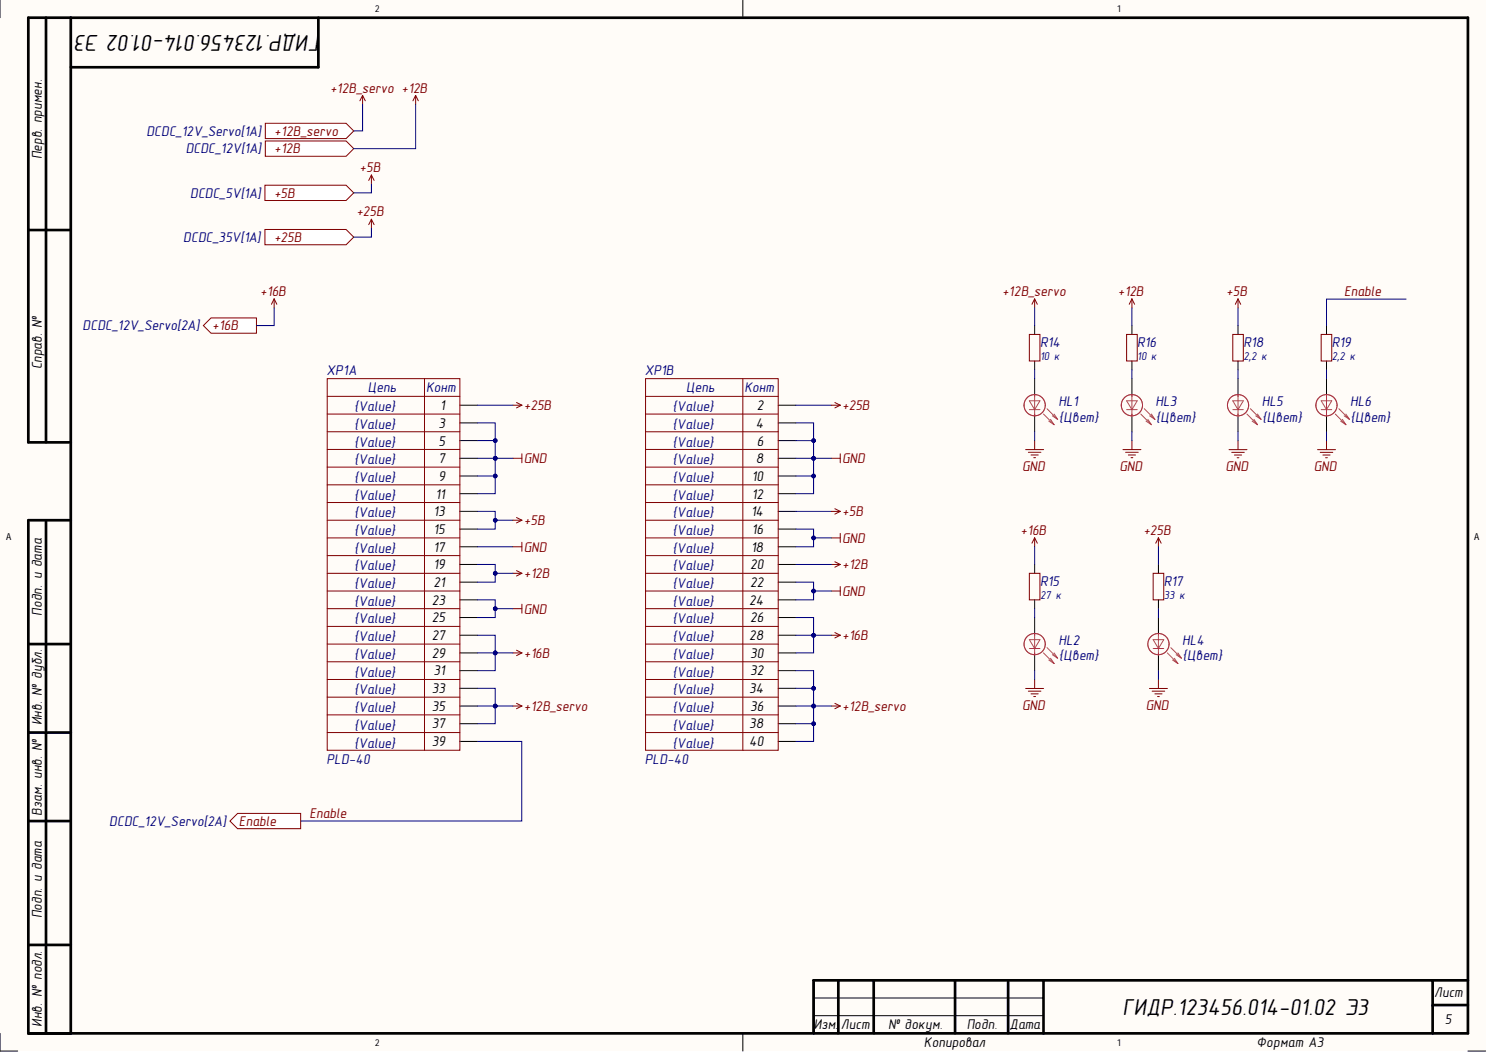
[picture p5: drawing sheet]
<svg xmlns="http://www.w3.org/2000/svg" width="420mm" height="297mm" viewBox="0 0 420 297" stroke-linecap="round" stroke-linejoin="round" font-family="sans-serif">
<defs><g id="words">
<g font-size="6.6">
<text x="90.5" y="9.8" transform="rotate(-180 90.5 9.8)">ГИДР.123456.014-01.02 Э3</text>
<text x="316.7" y="286.3">ГИДР.123456.014-01.02 Э3</text>
</g>
<g font-size="4" fill="#800000">
<text x="93.1" y="26.1">+12В_servo +12В</text>
<text x="77.4" y="38.3">+12В_servo</text>
<text x="77.4" y="43.3">+12В</text>
<text x="101.5" y="48.6">+5В</text>
<text x="77.3" y="55.8">+5В</text>
<text x="100.5" y="61">+25В</text>
<text x="77.3" y="68.2">+25В</text>
<text x="73.4" y="83.5">+16В</text>
<text x="282.7" y="83.5">+12В_servo</text>
<text x="315.4" y="83.5">+12В</text>
<text x="346" y="83.5">+5В</text>
<text x="379.2" y="83.6">Enable</text>
<text x="59.9" y="93.2">+16В</text>
<text x="147.8" y="115.6">+25В</text>
<text x="237.6" y="115.6">+25В</text>
<text x="147.8" y="130.7">GND</text>
<text x="237.6" y="130.7">GND</text>
<text x="288.4" y="132.9">GND</text>
<text x="315.8" y="132.9">GND</text>
<text x="345.7" y="132.9">GND</text>
<text x="370.7" y="132.9">GND</text>
<text x="147.8" y="148.1">+5В</text>
<text x="237.6" y="145.6">+5В</text>
<text x="147.8" y="155.6">GND</text>
<text x="237.6" y="153.1">GND</text>
<text x="287.9" y="150.9">+16В</text>
<text x="322.6" y="150.9">+25В</text>
<text x="237.6" y="160.6">+12В</text>
<text x="147.8" y="163.1">+12В</text>
<text x="147.8" y="173.1">GND</text>
<text x="237.6" y="168.1">GND</text>
<text x="147.8" y="185.5">+16В</text>
<text x="237.6" y="180.5">+16В</text>
<text x="147.8" y="200.5">+12В_servo</text>
<text x="237.6" y="200.5">+12В_servo</text>
<text x="288.4" y="200.2">GND</text>
<text x="323.3" y="200.2">GND</text>
<text x="67.4" y="232.9">Enable</text>
<text x="87.3" y="230.8">Enable</text>
</g>
<g font-size="4" fill="#000080">
<text x="41.3" y="38.3">DCDC_12V_Servo[1A]</text>
<text x="52.4" y="43.3">DCDC_12V[1A]</text>
<text x="53.7" y="55.8">DCDC_5V[1A]</text>
<text x="51.7" y="68.2">DCDC_35V[1A]</text>
<text x="23.3" y="93.2">DCDC_12V_Servo[2A]</text>
<text x="293.4" y="97.9">R14</text>
<text x="320.8" y="97.9">R16</text>
<text x="350.8" y="97.9">R18</text>
<text x="375.7" y="97.9">R19</text>
<text x="92.1" y="105.7">XP1A</text>
<text x="181.9" y="105.7">XP1B</text>
<text x="103.8" y="110.5">Цепь</text>
<text x="120.2" y="110.5">Конт</text>
<text x="193.6" y="110.5">Цепь</text>
<text x="210" y="110.5">Конт</text>
<text x="99.8" y="116">{Value}</text>
<text x="189.6" y="116">{Value}</text>
<text x="298.7" y="118.9">{Цвет}</text>
<text x="298.7" y="114.6">HL1</text>
<text x="326" y="118.9">{Цвет}</text>
<text x="326" y="114.6">HL3</text>
<text x="356" y="118.9">{Цвет}</text>
<text x="356" y="114.6">HL5</text>
<text x="381" y="118.9">{Цвет}</text>
<text x="381" y="114.6">HL6</text>
<text x="99.8" y="121">{Value}</text>
<text x="189.6" y="121">{Value}</text>
<text x="99.8" y="131">{Value}</text>
<text x="99.8" y="126">{Value}</text>
<text x="189.6" y="131">{Value}</text>
<text x="189.6" y="126">{Value}</text>
<text x="99.8" y="136">{Value}</text>
<text x="189.6" y="136">{Value}</text>
<text x="99.8" y="141">{Value}</text>
<text x="189.6" y="141">{Value}</text>
<text x="99.8" y="146">{Value}</text>
<text x="189.6" y="146">{Value}</text>
<text x="99.8" y="155.9">{Value}</text>
<text x="99.8" y="150.9">{Value}</text>
<text x="189.6" y="155.9">{Value}</text>
<text x="189.6" y="150.9">{Value}</text>
<text x="99.8" y="160.9">{Value}</text>
<text x="189.6" y="160.9">{Value}</text>
<text x="99.8" y="165.9">{Value}</text>
<text x="189.6" y="165.9">{Value}</text>
<text x="293.4" y="165.2">R15</text>
<text x="328.3" y="165.2">R17</text>
<text x="99.8" y="170.9">{Value}</text>
<text x="189.6" y="170.9">{Value}</text>
<text x="99.8" y="175.9">{Value}</text>
<text x="189.6" y="175.9">{Value}</text>
<text x="99.8" y="185.9">{Value}</text>
<text x="99.8" y="180.9">{Value}</text>
<text x="189.6" y="185.9">{Value}</text>
<text x="189.6" y="180.9">{Value}</text>
<text x="298.7" y="182">HL2</text>
<text x="333.6" y="182">HL4</text>
<text x="99.8" y="190.8">{Value}</text>
<text x="189.6" y="190.8">{Value}</text>
<text x="298.7" y="186.3">{Цвет}</text>
<text x="333.6" y="186.3">{Цвет}</text>
<text x="99.8" y="195.8">{Value}</text>
<text x="189.6" y="195.8">{Value}</text>
<text x="99.8" y="200.8">{Value}</text>
<text x="189.6" y="200.8">{Value}</text>
<text x="99.8" y="205.9">{Value}</text>
<text x="189.6" y="205.9">{Value}</text>
<text x="92.1" y="215.4">PLD-40</text>
<text x="99.8" y="210.9">{Value}</text>
<text x="181.9" y="215.4">PLD-40</text>
<text x="189.6" y="210.9">{Value}</text>
<text x="30.8" y="232.9">DCDC_12V_Servo[2A]</text>
</g>
<g font-size="4">
<text x="11.8" y="45" transform="rotate(-90 11.8 45)">Перв. примен.</text>
<text x="11.8" y="104.2" transform="rotate(-90 11.8 104.2)">Справ. №</text>
<text x="124.2" y="115.6">1</text>
<text x="213.5" y="115.6">2</text>
<text x="123.7" y="120.7">3</text>
<text x="123.7" y="125.7">5</text>
<text x="213.2" y="120.7">4</text>
<text x="213.5" y="125.7">6</text>
<text x="123.7" y="130.7">7</text>
<text x="213.2" y="130.7">8</text>
<text x="123.7" y="135.6">9</text>
<text x="212.2" y="135.6">10</text>
<text x="122.8" y="140.6">11</text>
<text x="212.2" y="140.6">12</text>
<text x="122.3" y="145.6">13</text>
<text x="211.9" y="145.6">14</text>
<text x="122.3" y="150.6">15</text>
<text x="122.3" y="155.6">17</text>
<text x="211.9" y="155.6">18</text>
<text x="212.2" y="150.6">16</text>
<text x="122.3" y="160.6">19</text>
<text x="211.6" y="160.6">20</text>
<text x="122.3" y="165.6">21</text>
<text x="211.6" y="165.6">22</text>
<text x="11.8" y="173.7" transform="rotate(-90 11.8 173.7)">Подп. и дата</text>
<text x="121.8" y="170.6">23</text>
<text x="211.4" y="170.6">24</text>
<text x="121.8" y="175.5">25</text>
<text x="211.6" y="175.5">26</text>
<text x="121.8" y="180.5">27</text>
<text x="121.8" y="185.5">29</text>
<text x="211.4" y="180.5">28</text>
<text x="211.6" y="185.5">30</text>
<text x="122.3" y="190.5">31</text>
<text x="211.6" y="190.5">32</text>
<text x="121.8" y="195.5">33</text>
<text x="211.4" y="195.5">34</text>
<text x="121.8" y="200.5">35</text>
<text x="211.6" y="200.5">36</text>
<text x="11.8" y="204.6" transform="rotate(-90 11.8 204.6)">Инв. № дубл.</text>
<text x="121.8" y="205.5">37</text>
<text x="211.4" y="205.5">38</text>
<text x="121.8" y="210.5">39</text>
<text x="211.4" y="210.5">40</text>
<text x="11.8" y="230.1" transform="rotate(-90 11.8 230.1)">Взам. инв. №</text>
<text x="11.8" y="259" transform="rotate(-90 11.8 259)">Подп. и дата</text>
<text x="404.6" y="281.4">Лист</text>
<text x="11.8" y="289.7" transform="rotate(-90 11.8 289.7)">Инв. № подл.</text>
<text x="229.6" y="290.3">Изм.</text>
<text x="237.2" y="290.3">Лист</text>
<text x="250.6" y="290.3">№ докум.</text>
<text x="272.7" y="290.3">Подп.</text>
<text x="284.8" y="290.3">Дата</text>
<text x="407.7" y="288.9">5</text>
<text x="260.6" y="295.4">Копировал</text>
<text x="354.5" y="295.4">Формат А3</text>
</g>
<g font-size="3.3" fill="#000080">
<text x="293.4" y="101.5">10 к</text>
<text x="320.8" y="101.5">10 к</text>
<text x="350.8" y="101.5">2,2 к</text>
<text x="375.7" y="101.5">2,2 к</text>
<text x="293.4" y="168.9">27 к</text>
<text x="328.3" y="168.9">33 к</text>
</g>
<g font-size="2.7">
<text x="105.9" y="3.5">2</text>
<text x="315.1" y="3.5">1</text>
<text x="1.8" y="152.2">A</text>
<text x="415.9" y="152.2">A</text>
<text x="105.9" y="295">2</text>
<text x="315.1" y="295">1</text>
</g>
</g></defs>
<g fill="#fffcf8">
<path d="M0 0h419.1v296.5h-419.1z" fill-rule="evenodd"/>
<path d="M5 5h409.1v286.5h-409.1z" fill-rule="evenodd"/>
</g>
<g fill="none" stroke="#000" stroke-width=".28">
<path d="M0 0v5M209.6 0v5M129.7 114.3h5M129.7 119.3h5M219.6 114.3h4.9M219.6 119.3h4.9M319.3 106.8v5M319.3 116.8v5M129.7 124.3h5M129.7 129.3h5M129.7 134.3h5M129.7 139.3h5"/>
<path d="M219.6 124.3h4.9M219.6 129.3h4.9M219.6 134.3h4.9M219.6 139.3h4.9M129.7 144.3h5M129.7 149.2h5M129.7 154.2h5M129.7 159.2h5M219.6 144.3h4.9M219.6 149.2h4.9M219.6 154.2h4.9M219.6 159.2h4.9"/>
<path d="M129.7 164.2h5M129.7 169.2h5M129.7 174.2h5M129.7 179.2h5M219.6 164.2h4.9M219.6 169.2h4.9M219.6 174.2h4.9M219.6 179.2h4.9M129.7 184.2h5M129.7 189.2h5M129.7 194.2h5M129.7 199.2h5"/>
<path d="M219.6 184.2h4.9M219.6 189.2h4.9M219.6 194.2h4.9M219.6 199.2h4.9M129.7 204.2h5M129.7 209.1h5M219.6 204.2h4.9M219.6 209.1h4.9M0 291.5v5h5M209.6 291.5v5M229.5 286.5h64.9M229.5 281.5h64.9"/>
<path d="M414.1 296.5h5"/>
</g>
<g fill="none" stroke="#000" stroke-width=".76">
<path d="M13 5v119.8M20 5v286.5M89.8 5v14h-69.8M8 64.9h12M20 124.8h-12v-119.8h406.1v286.5h-406.1v-144.7l12-.1M13 146.8v144.7M8 181.7h12M8 206.6h12M8 231.6h12M8 266.5h12M236.5 276.5v15M246.5 276.5v15"/>
<path d="M269.4 276.5v15M284.4 276.5v15M294.4 276.5v15M404.2 276.5v15M414.1 276.5h-184.6v15M404.2 283.5h9.9"/>
</g>
<g fill="none" stroke="#800000" stroke-width=".28">
<path d="M92.3 106.8h37.4v104.8h-37.4zM92.3 116.8h37.4M92.3 111.8h37.4M119.8 106.8v104.8M182.1 106.8h37.5v104.8h-37.5zM182.1 116.8h37.5M182.1 111.8h37.5M209.6 106.8v104.8M92.3 121.8h37.4M92.3 126.8h37.4M92.3 131.8h37.4M92.3 136.8h37.4"/>
<path d="M182.1 121.8h37.5M182.1 126.8h37.5M182.1 131.8h37.5M182.1 136.8h37.5M92.3 141.8h37.4M92.3 146.7h37.4M92.3 151.7h37.4M92.3 156.7h37.4M182.1 141.8h37.5M182.1 146.8h37.5M182.1 151.7h37.5M182.1 156.7h37.5"/>
<path d="M92.3 161.7h37.4M92.3 166.7h37.4M92.3 171.7h37.4M92.3 176.7h37.4M182.1 161.7h37.5M182.1 166.7h37.5M182.1 171.7h37.5M182.1 176.7h37.5M92.3 181.7h37.4M92.3 186.7h37.4M92.3 191.7h37.4M92.3 196.7h37.4"/>
<path d="M182.1 181.7h37.5M182.1 186.7h37.5M182.1 191.7h37.5M182.1 196.7h37.5M92.3 201.7h37.4M92.3 206.6h37.4M182.1 201.7h37.5M182.1 206.6h37.5"/>
</g>
<g fill="none" stroke="#da2467" stroke-width=".28">
<path d="M317.8 113.1h3l-1.5 2.5zM317.8 115.6h3M319.3 111.3v6M321.8 116.8l3 3M322.8 115.3l3 3M323.3 118.8l1.5 1M323.8 118.3l1 1.5M324.3 117.3l1.5 1M324.8 116.8l1 1.5"/>
<circle cx="319.3" cy="114.3" r="2.99"/>
<circle cx="319.3" cy="114.3" r="3"/>
</g>
<path d="M74.9 34.8h22.7l2.2 2.1-2.2 2.2h-22.7z" fill-rule="evenodd" fill="#fff"/>
<path d="M74.9 34.8h22.7l2.2 2.1-2.2 2.2h-22.7z" fill="none" stroke="#800000" stroke-width=".28"/>
<path d="M74.7 52.2h22.9l2.2 2.2-2.2 2.2h-22.9z" fill-rule="evenodd" fill="#fff"/>
<path d="M74.7 52.2h22.9l2.2 2.2-2.2 2.2h-22.9z" fill="none" stroke="#800000" stroke-width=".28"/>
<path d="M59.5 89.7h12.9v4.3h-12.9l-2.1-2.2z" fill-rule="evenodd" fill="#fff"/>
<g fill="none" stroke="#800000" stroke-width=".28">
<path d="M102.3 26.9l-.8 1.5M102.3 26.9l.8 1.5M102.3 26.9v2.6M104.8 49.4l-.8 1.5M104.8 49.4l.7 1.5M104.8 49.4v2.5M59.5 89.7h12.9v4.3h-12.9l-2.1-2.2zM77.3 84.3l-.7 1.5M77.3 84.3l.8 1.5M77.3 84.3v2.5M317.8 94.3h3v7.5h-3zM319.3 84.3v2.5"/>
<path d="M319.3 84.3l-.7 1.5M319.3 84.3l.8 1.5M347.8 94.3h3v7.5h-3zM349.3 84.3v2.6M349.3 84.3l-.8 1.5M349.3 84.3l.7 1.5M316.8 126.8h5.1M317.6 127.6h3.5M318.3 128.3h2.1M319.1 129.1h.5M319.3 124.3v2.5M346.7 126.8h5.1"/>
<path d="M347.5 127.6h3.6M348.3 128.4h2M349 129.1h.5M349.3 124.3v2.5"/>
</g>
<path d="M319.3 91.8v2.5M349.3 91.8v2.5M319.3 101.8v2.5M349.3 101.8v2.5M349.3 106.8v5M349.3 116.8v5" fill="none" stroke="#000" stroke-width=".28"/>
<g fill="none" stroke="#da2467" stroke-width=".28">
<path d="M347.8 113.1h3l-1.5 2.5zM347.8 115.6h3M349.3 111.3v6M351.8 116.8l3 3M352.8 115.3l3 3M353.3 118.8l1.5 1M353.8 118.3l1 1.5M354.3 117.3l1.5 1M354.8 116.8l1 1.5"/>
<circle cx="349.3" cy="114.3" r="3"/>
<circle cx="349.3" cy="114.3" r="2.99"/>
</g>
<path d="M67 229.5h17.8v4.3h-17.8l-2.1-2.2z" fill-rule="evenodd" fill="#fff"/>
<path d="M67 229.5h17.8v4.3h-17.8l-2.1-2.2z" fill="none" stroke="#800000" stroke-width=".28"/>
<path d="M74.9 39.8h22.7l2.2 2.1-2.2 2.2h-22.7z" fill-rule="evenodd" fill="#fff"/>
<path d="M74.9 39.8h22.7l2.2 2.1-2.2 2.2h-22.7zM117.3 26.9l-.8 1.5M117.3 26.9l.7 1.5M117.3 26.9v2.6" fill="none" stroke="#800000" stroke-width=".28"/>
<path d="M74.7 64.7h22.9l2.2 2.2-2.2 2.1h-22.9z" fill-rule="evenodd" fill="#fff"/>
<g fill="none" stroke="#800000" stroke-width=".28">
<path d="M74.7 64.7h22.9l2.2 2.2-2.2 2.1h-22.9zM104.8 61.9l-.8 1.5M104.8 61.9l.7 1.5M104.8 61.9v2.5M290.4 94.3h3v7.5h-3zM291.9 84.3v2.5M291.9 84.3l-.8 1.5M291.9 84.3l.8 1.5M372.7 94.3h3v7.5h-3zM289.4 126.8h5M290.1 127.6h3.6M290.9 128.3h2"/>
<path d="M291.6 129.1h.6M291.9 124.3v2.5M371.7 126.8h5.1M372.5 127.6h3.5M373.2 128.4h2.1M374 129.1h.5M374.2 124.3v2.5M291.9 151.7v2.5M291.9 151.7l-.8 1.5M291.9 151.7l.8 1.5M326.8 151.7v2.5M326.8 151.7l-.7 1.5"/>
<path d="M326.8 151.7l.8 1.5M234.5 179.2h2.6M235.5 178.4l1.6 .8M237.1 179.2l-1.6 .8M290.4 161.7h3v7.5h-3zM325.3 161.7h3v7.5h-3zM144.7 199.2h2.5M144.7 184.2h2.5M145.7 198.4l1.5 .8M145.7 183.4l1.5 .8M147.2 199.2l-1.5 .7M147.2 184.2l-1.5 .7"/>
<path d="M234.5 199.2h2.6M235.5 198.4l1.6 .8M237.1 199.2l-1.6 .7M289.4 194.2h5M290.1 195h3.6M290.9 195.7h2M291.6 196.5h.6M291.9 191.7v2.5M324.3 194.2h5.1M325 195h3.6M325.8 195.7h2M326.6 196.5h.5"/>
<path d="M326.8 191.7v2.5"/>
</g>
<g fill="none" stroke="#000" stroke-width=".28">
<path d="M291.9 91.8v2.5M374.2 91.8v2.5M291.9 101.8v2.5M291.9 106.8v5M291.9 116.8v5M374.2 101.8v2.5M374.2 106.8v5M374.2 116.8v5M291.9 159.2v2.5M326.8 159.2v2.5M291.9 169.2v2.5M291.9 174.2v5"/>
<path d="M326.8 169.2v2.5M326.8 174.2v5M291.9 184.2v5M326.8 184.2v5"/>
</g>
<g fill="none" stroke="#da2467" stroke-width=".28">
<path d="M290.4 113.1h3l-1.5 2.5zM290.4 115.6h3M291.9 111.3v6M294.4 116.8l3 3M295.4 115.3l3 3M295.9 118.8l1.5 1M296.4 118.3l1 1.5M296.9 117.3l1.5 1M297.4 116.8l1 1.5M372.7 113.1h3l-1.5 2.5zM372.7 115.6h3M374.2 111.3v6"/>
<path d="M376.7 116.8l3 3M377.7 115.3l3 3M378.2 118.8l1.5 1M378.7 118.3l1 1.5M379.2 117.3l1.5 1M379.7 116.8l1 1.5M291.9 178.7v6M326.8 178.7v6M290.4 180.4h3l-1.5 2.5zM290.4 182.9h3M294.4 184.2l3 3M295.4 182.7l3 3"/>
<path d="M295.9 186.2l1.5 1M296.4 185.7l1 1.5M296.9 184.7l1.5 1M297.4 184.2l1 1.5M325.3 180.4h3l-1.5 2.5zM325.3 182.9h3M329.3 184.2l3 3M330.3 182.7l3 3M330.8 186.2l1.5 1M331.3 185.7l1 1.5M331.8 184.7l1.5 1M332.3 184.2l1 1.5"/>
<circle cx="291.9" cy="114.3" r="3"/>
<circle cx="291.9" cy="114.3" r="2.99"/>
<circle cx="374.2" cy="114.3" r="2.99"/>
<circle cx="374.2" cy="114.3" r="3"/>
<circle cx="291.9" cy="181.7" r="2.99"/>
<circle cx="326.8" cy="181.7" r="2.99"/>
</g>
<g fill="none" stroke="#000080" stroke-width=".28">
<path d="M102.3 29.5v7.4h-2.5M117.3 29.5v12.4h-17.5M104.8 51.9v2.5h-5M104.8 64.4v2.5h-5M77.3 86.8v5h-4.9M291.9 86.8v5M319.3 86.8v5M349.3 86.9v4.9M396.7 84.4h-22.5v7.4M291.9 104.3v2.5M319.3 104.3v2.5M349.3 104.3v2.5"/>
<path d="M374.2 104.3v2.5M291.9 121.8v2.5M319.3 121.8v2.5M349.3 121.8v2.5M374.2 121.8v2.5M291.9 154.2v5M326.8 154.2v5M291.9 171.7v2.5M326.8 171.7v2.5M134.7 194.2h5v10h-5M291.9 189.2v2.5M326.8 189.2v2.5"/>
<path d="M134.7 209.1h12.5v22.5h-62.4"/>
</g>
<circle cx="139.7" cy="199.2" r=".51" fill="#000080"/>
<g fill="none" stroke="#000080" stroke-width=".28">
<path d="M134.7 199.2h5"/>
<circle cx="139.7" cy="199.2" r=".51"/>
</g>
<circle cx="139.7" cy="199.2" r=".51" fill="#000080"/>
<g fill="none" stroke="#000080" stroke-width=".28">
<path d="M224.5 194.2h5"/>
<circle cx="139.7" cy="199.2" r=".51"/>
</g>
<circle cx="229.5" cy="194.2" r=".51" fill="#000080"/>
<g fill="none" stroke="#000080" stroke-width=".28">
<path d="M224.5 199.2h5"/>
<circle cx="229.5" cy="194.2" r=".51"/>
</g>
<circle cx="229.5" cy="199.2" r=".51" fill="#000080"/>
<g fill="none" stroke="#000080" stroke-width=".28">
<path d="M224.5 204.2h5"/>
<circle cx="229.5" cy="199.2" r=".51"/>
</g>
<circle cx="229.5" cy="204.2" r=".51" fill="#000080"/>
<g fill="none" stroke="#000080" stroke-width=".28">
<path d="M224.5 174.2h5v10h-5"/>
<circle cx="229.5" cy="204.2" r=".51"/>
</g>
<circle cx="229.5" cy="179.2" r=".51" fill="#000080"/>
<g fill="none" stroke="#000080" stroke-width=".28">
<path d="M224.5 179.2h5"/>
<circle cx="229.5" cy="179.2" r=".51"/>
</g>
<circle cx="229.5" cy="179.2" r=".51" fill="#000080"/>
<g fill="none" stroke="#000080" stroke-width=".28">
<path d="M134.7 179.2h5v10h-5"/>
<circle cx="229.5" cy="179.2" r=".51"/>
</g>
<circle cx="139.7" cy="184.2" r=".51" fill="#000080"/>
<g fill="none" stroke="#000080" stroke-width=".28">
<path d="M134.7 184.2h5"/>
<circle cx="139.7" cy="184.2" r=".51"/>
</g>
<circle cx="139.7" cy="184.2" r=".51" fill="#000080"/>
<g fill="none" stroke="#000080" stroke-width=".28">
<path d="M139.7 184.2h5"/>
<circle cx="139.7" cy="184.2" r=".51"/>
</g>
<circle cx="139.7" cy="184.2" r=".51" fill="#000080"/>
<g fill="none" stroke="#000080" stroke-width=".28">
<path d="M139.7 199.2h5"/>
<circle cx="139.7" cy="184.2" r=".51"/>
</g>
<circle cx="139.7" cy="199.2" r=".51" fill="#000080"/>
<g fill="none" stroke="#000080" stroke-width=".28">
<path d="M224.5 189.2h5v19.9h-5"/>
<circle cx="139.7" cy="199.2" r=".51"/>
</g>
<circle cx="229.5" cy="204.2" r=".51" fill="#000080"/>
<circle cx="229.5" cy="204.2" r=".51" fill="none" stroke="#000080" stroke-width=".28"/>
<circle cx="229.5" cy="199.2" r=".51" fill="#000080"/>
<circle cx="229.5" cy="199.2" r=".51" fill="none" stroke="#000080" stroke-width=".28"/>
<circle cx="229.5" cy="194.2" r=".51" fill="#000080"/>
<g fill="none" stroke="#000080" stroke-width=".28">
<path d="M229.5 199.2h5"/>
<circle cx="229.5" cy="194.2" r=".51"/>
</g>
<circle cx="229.5" cy="199.2" r=".51" fill="#000080"/>
<g fill="none" stroke="#000080" stroke-width=".28">
<path d="M229.5 179.2h5"/>
<circle cx="229.5" cy="199.2" r=".51"/>
</g>
<circle cx="229.5" cy="179.2" r=".51" fill="#000080"/>
<g fill="none" stroke="#000080" stroke-width=".28">
<path d="M134.7 114.3h10M224.5 114.3h10M134.7 144.3h5v4.9h-5"/>
<circle cx="229.5" cy="179.2" r=".51"/>
</g>
<path d="M144.7 114.3h2.5M145.7 113.5l1.5 .8M147.2 114.3l-1.5 .8M234.5 114.3h2.6M235.5 113.5l1.6 .8M237.1 114.3l-1.6 .8" fill="none" stroke="#800000" stroke-width=".28"/>
<circle cx="139.7" cy="146.7" r=".51" fill="#000080"/>
<g fill="none" stroke="#000080" stroke-width=".28">
<path d="M139.7 146.7h5"/>
<circle cx="139.7" cy="146.7" r=".51"/>
</g>
<circle cx="139.7" cy="146.7" r=".51" fill="#000080"/>
<g fill="none" stroke="#000080" stroke-width=".28">
<path d="M134.7 119.3h5v20h-5M224.5 144.3h10"/>
<circle cx="139.7" cy="146.7" r=".51"/>
</g>
<path d="M144.7 146.7h2.5M145.7 146l1.5 .7M147.2 146.7l-1.5 .8M234.5 144.3h2.6M235.5 143.5l1.6 .8M237.1 144.3l-1.6 .7" fill="none" stroke="#800000" stroke-width=".28"/>
<circle cx="139.7" cy="124.3" r=".51" fill="#000080"/>
<circle cx="139.7" cy="124.3" r=".51" fill="none" stroke="#000080" stroke-width=".28"/>
<circle cx="139.7" cy="129.3" r=".51" fill="#000080"/>
<circle cx="139.7" cy="129.3" r=".51" fill="none" stroke="#000080" stroke-width=".28"/>
<circle cx="139.7" cy="134.3" r=".51" fill="#000080"/>
<g fill="none" stroke="#000080" stroke-width=".28">
<path d="M134.7 124.3h5"/>
<circle cx="139.7" cy="134.3" r=".51"/>
</g>
<circle cx="139.7" cy="124.3" r=".51" fill="#000080"/>
<g fill="none" stroke="#000080" stroke-width=".28">
<path d="M134.7 129.3h5"/>
<circle cx="139.7" cy="124.3" r=".51"/>
</g>
<circle cx="139.7" cy="129.3" r=".51" fill="#000080"/>
<g fill="none" stroke="#000080" stroke-width=".28">
<path d="M134.7 134.3h5"/>
<circle cx="139.7" cy="129.3" r=".51"/>
</g>
<circle cx="139.7" cy="134.3" r=".51" fill="#000080"/>
<g fill="none" stroke="#000080" stroke-width=".28">
<path d="M139.7 129.3h5"/>
<circle cx="139.7" cy="134.3" r=".51"/>
</g>
<path d="M144.7 129.3h2.5M147.2 128v2.5" fill="none" stroke="#800000" stroke-width=".28"/>
<circle cx="139.7" cy="129.3" r=".51" fill="#000080"/>
<g fill="none" stroke="#000080" stroke-width=".28">
<path d="M224.5 119.3h5v20h-5"/>
<circle cx="139.7" cy="129.3" r=".51"/>
</g>
<circle cx="229.5" cy="124.3" r=".51" fill="#000080"/>
<circle cx="229.5" cy="124.3" r=".51" fill="none" stroke="#000080" stroke-width=".28"/>
<circle cx="229.5" cy="129.3" r=".51" fill="#000080"/>
<circle cx="229.5" cy="129.3" r=".51" fill="none" stroke="#000080" stroke-width=".28"/>
<circle cx="229.5" cy="134.3" r=".51" fill="#000080"/>
<g fill="none" stroke="#000080" stroke-width=".28">
<path d="M224.5 124.3h5"/>
<circle cx="229.5" cy="134.3" r=".51"/>
</g>
<circle cx="229.5" cy="124.3" r=".51" fill="#000080"/>
<g fill="none" stroke="#000080" stroke-width=".28">
<path d="M224.5 129.3h5"/>
<circle cx="229.5" cy="124.3" r=".51"/>
</g>
<circle cx="229.5" cy="129.3" r=".51" fill="#000080"/>
<g fill="none" stroke="#000080" stroke-width=".28">
<path d="M224.5 134.3h5"/>
<circle cx="229.5" cy="129.3" r=".51"/>
</g>
<circle cx="229.5" cy="134.3" r=".51" fill="#000080"/>
<g fill="none" stroke="#000080" stroke-width=".28">
<path d="M229.5 129.3h5"/>
<circle cx="229.5" cy="134.3" r=".51"/>
</g>
<path d="M234.5 129.3h2.6M237.1 128v2.5" fill="none" stroke="#800000" stroke-width=".28"/>
<circle cx="229.5" cy="129.3" r=".51" fill="#000080"/>
<g fill="none" stroke="#000080" stroke-width=".28">
<path d="M134.7 159.2h5v5h-5"/>
<circle cx="229.5" cy="129.3" r=".51"/>
</g>
<path d="M144.7 161.7h2.5M145.7 161l1.5 .7M147.2 161.7l-1.5 .8" fill="none" stroke="#800000" stroke-width=".28"/>
<circle cx="139.7" cy="161.7" r=".51" fill="#000080"/>
<g fill="none" stroke="#000080" stroke-width=".28">
<path d="M139.7 161.7h5"/>
<circle cx="139.7" cy="161.7" r=".51"/>
</g>
<circle cx="139.7" cy="161.7" r=".51" fill="#000080"/>
<g fill="none" stroke="#000080" stroke-width=".28">
<path d="M224.5 159.2h10M134.7 169.2h5v5h-5"/>
<circle cx="139.7" cy="161.7" r=".51"/>
</g>
<path d="M234.5 159.2h2.6M235.5 158.5l1.6 .7M237.1 159.2l-1.6 .8" fill="none" stroke="#800000" stroke-width=".28"/>
<circle cx="139.7" cy="171.7" r=".51" fill="#000080"/>
<g fill="none" stroke="#000080" stroke-width=".28">
<path d="M139.7 171.7h5"/>
<circle cx="139.7" cy="171.7" r=".51"/>
</g>
<path d="M144.7 171.7h2.5M147.2 170.4v2.6" fill="none" stroke="#800000" stroke-width=".28"/>
<circle cx="139.7" cy="171.7" r=".51" fill="#000080"/>
<g fill="none" stroke="#000080" stroke-width=".28">
<path d="M134.7 154.2h10M224.5 149.2h5v5h-5"/>
<circle cx="139.7" cy="171.7" r=".51"/>
</g>
<path d="M144.7 154.2h2.5M147.2 153v2.5" fill="none" stroke="#800000" stroke-width=".28"/>
<circle cx="229.5" cy="151.7" r=".51" fill="#000080"/>
<g fill="none" stroke="#000080" stroke-width=".28">
<path d="M224.5 164.2h5v5h-5"/>
<circle cx="229.5" cy="151.7" r=".51"/>
</g>
<circle cx="229.5" cy="166.7" r=".51" fill="#000080"/>
<g fill="none" stroke="#000080" stroke-width=".28">
<path d="M229.5 151.7h5"/>
<circle cx="229.5" cy="166.7" r=".51"/>
</g>
<path d="M234.5 151.7h2.6M237.1 150.5v2.5" fill="none" stroke="#800000" stroke-width=".28"/>
<circle cx="229.5" cy="151.7" r=".51" fill="#000080"/>
<g fill="none" stroke="#000080" stroke-width=".28">
<path d="M229.5 166.7h5"/>
<circle cx="229.5" cy="151.7" r=".51"/>
</g>
<path d="M234.5 166.7h2.6M237.1 165.5v2.5" fill="none" stroke="#800000" stroke-width=".28"/>
<circle cx="229.5" cy="166.7" r=".51" fill="#000080"/>
<circle cx="229.5" cy="166.7" r=".51" fill="none" stroke="#000080" stroke-width=".28"/>
<use href="#words"/>
</svg>
